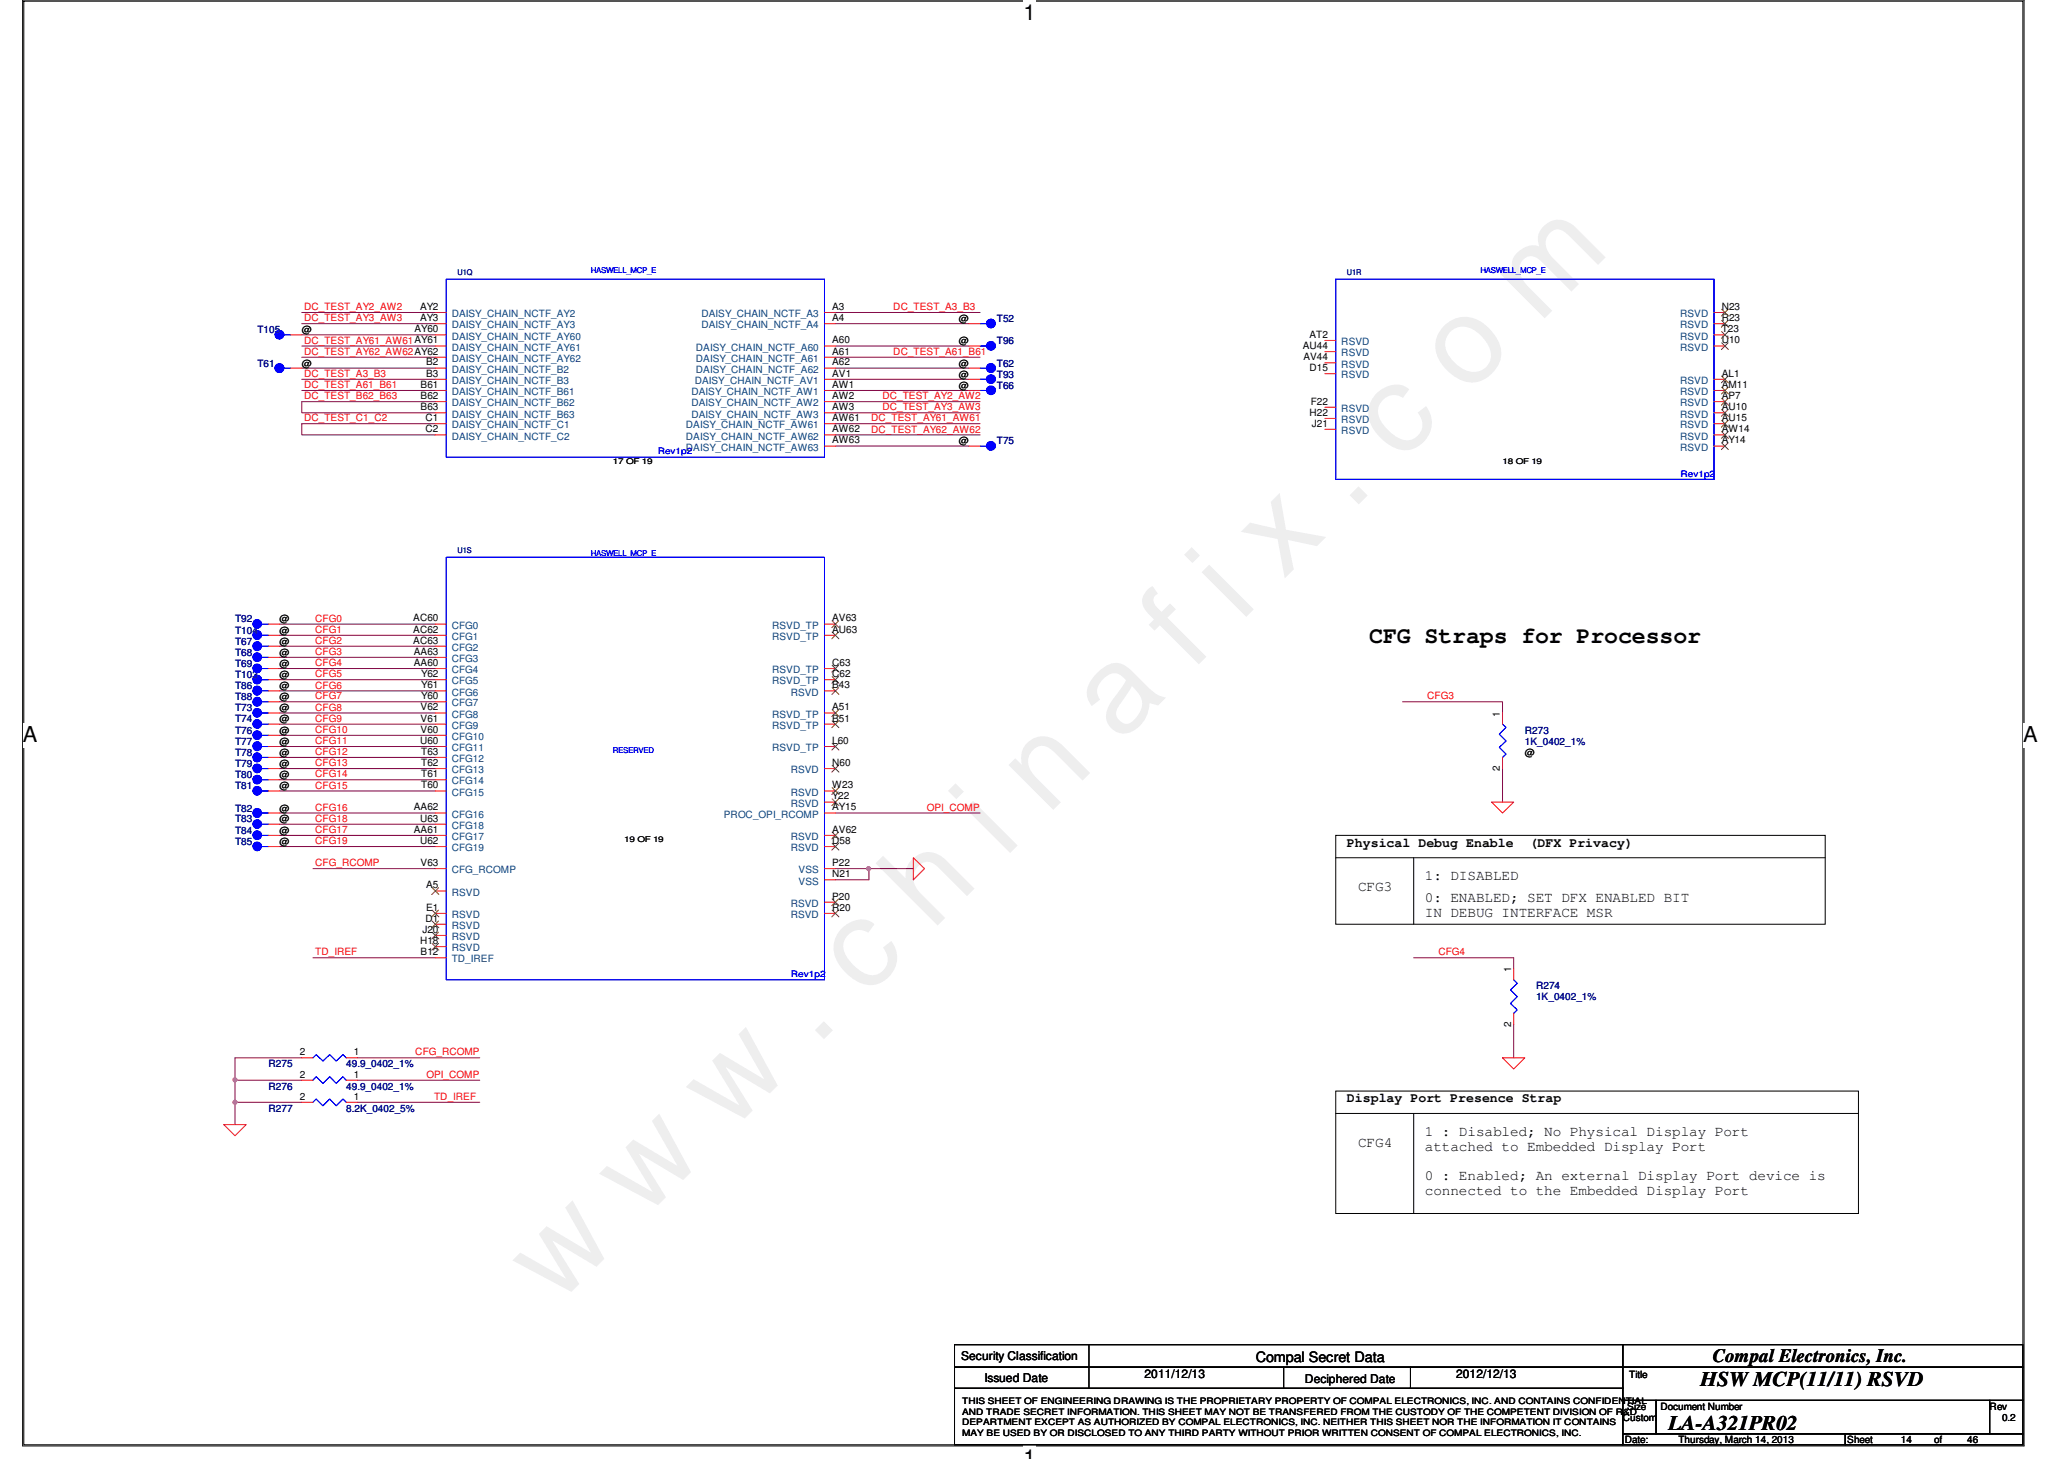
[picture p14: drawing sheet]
<svg xmlns="http://www.w3.org/2000/svg" width="297mm" height="210mm" viewBox="0 0 297 210" stroke-linecap="round" stroke-linejoin="round" font-family="sans-serif">
<defs><g id="words">
<text font-size="17.6" fill="#f0f" x="80.1" y="188" transform="rotate(-45 80.1 188)">w w w . c h i n a f i x . c o m</text>
<text font-size="3.3" x="197.1" y="92.5">CFG Straps for Processor</text>
<g font-size="3.1">
<text x="147.3" y="2.9">1</text>
<text x="3.3" y="106.8">A</text>
<text x="291.2" y="106.8">A</text>
<text x="147.3" y="210.7">1</text>
</g>
<g font-size="3">
<text x="244.7" y="199.4">HSW MCP(11/11) RSVD</text>
<text x="240.1" y="205.8">LA-A321PR02</text>
</g>
<text font-size="2.7" x="246.5" y="195.9">Compal Electronics, Inc.</text>
<g font-size="2.1">
<text x="195.4" y="128.2">CFG3</text>
<text x="205.1" y="129.8">0: ENABLED; SET DFX ENABLED BIT</text>
<text x="205.1" y="132">IN DEBUG INTERFACE MSR</text>
<text x="205.1" y="126.6">1: DISABLED</text>
<text x="195.4" y="165">CFG4</text>
<text x="205.1" y="163.4">1 : Disabled; No Physical Display Port</text>
<text x="205.1" y="165.6">attached to Embedded Display Port</text>
<text x="205.1" y="169.8">0 : Enabled; An external Display Port device is</text>
<text x="205.1" y="172">connected to the Embedded Display Port</text>
<text x="180.7" y="195.9">Compal Secret Data</text>
</g>
<g font-size="1.9">
<text x="193.8" y="121.8">Physical Debug Enable</text>
<text x="220.1" y="121.8">(DFX Privacy)</text>
<text x="193.8" y="158.6">Display Port Presence Strap</text>
</g>
<g font-size="1.7">
<text x="138.3" y="195.7">Security Classification</text>
<text x="141.7" y="198.8">Issued Date</text>
<text x="164.7" y="198.3">2011/12/13</text>
<text x="187.8" y="198.9">Deciphered Date</text>
<text x="209.5" y="198.3">2012/12/13</text>
</g>
<g font-size="1.4" fill="#000080">
<text x="37" y="47.9">T105</text>
<text x="143.5" y="46.3">T52</text>
<text x="37" y="52.7">T61</text>
<text x="143.5" y="52.7">T62</text>
<text x="143.5" y="49.5">T96</text>
<text x="143.5" y="54.3">T93</text>
<text x="143.5" y="55.9">T66</text>
<text x="143.5" y="63.9">T75</text>
<text x="33.8" y="89.5">T92</text>
<text x="33.8" y="91.1">T104</text>
<text x="33.8" y="95.9">T69</text>
<text x="33.8" y="92.8">T67</text>
<text x="33.8" y="94.3">T68</text>
<text x="33.8" y="97.5">T103</text>
<text x="33.8" y="99.1">T86</text>
<text x="33.8" y="100.8">T88</text>
<text x="33.8" y="105.5">T76</text>
<text x="33.8" y="107.1">T77</text>
<text x="33.8" y="102.3">T73</text>
<text x="33.8" y="103.9">T74</text>
<text x="219.5" y="105.5">R273</text>
<text x="219.5" y="107.1">1K_0402_1%</text>
<text x="33.8" y="113.5">T81</text>
<text x="33.8" y="110.3">T79</text>
<text x="33.8" y="111.9">T80</text>
<text x="33.8" y="108.8">T78</text>
<text x="33.8" y="116.8">T82</text>
<text x="33.8" y="119.9">T84</text>
<text x="33.8" y="118.3">T83</text>
<text x="33.8" y="121.5">T85</text>
<text x="221.1" y="142.3">R274</text>
<text x="221.1" y="143.9">1K_0402_1%</text>
<text x="38.6" y="153.5">R275</text>
<text x="49.8" y="153.5">49.9_0402_1%</text>
<text x="38.6" y="159.9">R277</text>
<text x="38.6" y="156.8">R276</text>
<text x="49.8" y="159.9">8.2K_0402_5%</text>
<text x="49.8" y="156.8">49.9_0402_1%</text>
</g>
<g font-size="1.4">
<text x="43.4" y="47.9">@</text>
<text x="59.6" y="47.8">AY60</text>
<text x="60.4" y="46.2">AY3</text>
<text x="60.4" y="44.6">AY2</text>
<text x="119.8" y="46.2">A4</text>
<text x="119.8" y="44.6">A3</text>
<text x="138" y="46.3">@</text>
<text x="247.8" y="46.2">R23</text>
<text x="247.8" y="44.6">N23</text>
<text x="247.8" y="47.8">T23</text>
<text x="43.4" y="52.7">@</text>
<text x="61.3" y="52.6">B2</text>
<text x="119.8" y="52.6">A62</text>
<text x="119.8" y="49.4">A60</text>
<text x="119.8" y="51">A61</text>
<text x="138" y="52.7">@</text>
<text x="138" y="49.5">@</text>
<text x="187.5" y="50.2">AU44</text>
<text x="187.6" y="51.8">AV44</text>
<text x="188.5" y="53.4">D15</text>
<text x="188.5" y="48.6">AT2</text>
<text x="247.8" y="49.4">U10</text>
<text x="60.5" y="59">B63</text>
<text x="60.5" y="57.4">B62</text>
<text x="60.5" y="55.8">B61</text>
<text x="61.3" y="54.2">B3</text>
<text x="119.8" y="54.2">AV1</text>
<text x="119.8" y="59">AW3</text>
<text x="119.8" y="57.4">AW2</text>
<text x="119.8" y="55.8">AW1</text>
<text x="138" y="54.3">@</text>
<text x="138" y="55.9">@</text>
<text x="188.5" y="59.8">H22</text>
<text x="188.6" y="58.2">F22</text>
<text x="247.8" y="57.4">AP7</text>
<text x="247.8" y="54.2">AL1</text>
<text x="247.8" y="55.8">AM11</text>
<text x="247.8" y="59">AU10</text>
<text x="61.3" y="62.2">C2</text>
<text x="61.3" y="60.6">C1</text>
<text x="119.8" y="62.2">AW62</text>
<text x="119.8" y="63.8">AW63</text>
<text x="119.8" y="60.6">AW61</text>
<text x="138" y="63.9">@</text>
<text x="188.8" y="61.4">J21</text>
<text x="247.8" y="60.6">AU15</text>
<text x="247.8" y="62.2">AW14</text>
<text x="247.8" y="63.8">AY14</text>
<text x="40.2" y="89.5">@</text>
<text x="59.5" y="89.4">AC60</text>
<text x="119.8" y="89.4">AV63</text>
<text x="40.2" y="91.1">@</text>
<text x="40.2" y="95.9">@</text>
<text x="40.2" y="92.8">@</text>
<text x="40.2" y="94.3">@</text>
<text x="59.5" y="92.6">AC63</text>
<text x="59.5" y="91">AC62</text>
<text x="59.6" y="95.8">AA60</text>
<text x="59.6" y="94.2">AA63</text>
<text x="119.8" y="91">AU63</text>
<text x="119.8" y="95.8">C63</text>
<text x="40.2" y="97.5">@</text>
<text x="40.2" y="99.1">@</text>
<text x="40.2" y="100.8">@</text>
<text x="60.6" y="100.6">Y60</text>
<text x="60.6" y="99">Y61</text>
<text x="60.6" y="97.4">Y62</text>
<text x="119.8" y="97.4">C62</text>
<text x="119.8" y="99">B43</text>
<text x="40.2" y="105.5">@</text>
<text x="40.2" y="107.1">@</text>
<text x="40.2" y="102.3">@</text>
<text x="40.2" y="103.9">@</text>
<text x="60.4" y="107">U60</text>
<text x="60.5" y="105.4">V60</text>
<text x="60.5" y="103.8">V61</text>
<text x="60.5" y="102.2">V62</text>
<text x="119.8" y="107">L60</text>
<text x="119.8" y="103.8">B51</text>
<text x="119.8" y="102.2">A51</text>
<text x="215.9" y="103.1" transform="rotate(-90 215.9 103.1)">1</text>
<text x="40.2" y="113.5">@</text>
<text x="40.2" y="110.3">@</text>
<text x="40.2" y="111.9">@</text>
<text x="40.2" y="108.8">@</text>
<text x="60.6" y="108.6">T63</text>
<text x="60.6" y="110.2">T62</text>
<text x="60.6" y="113.4">T60</text>
<text x="60.6" y="111.8">T61</text>
<text x="119.8" y="110.2">N60</text>
<text x="119.8" y="113.4">W23</text>
<text x="215.9" y="110.9" transform="rotate(-90 215.9 110.9)">2</text>
<text x="219.5" y="108.8">@</text>
<text x="40.2" y="116.8">@</text>
<text x="40.2" y="119.9">@</text>
<text x="40.2" y="118.3">@</text>
<text x="59.6" y="119.8">AA61</text>
<text x="59.6" y="116.6">AA62</text>
<text x="60.4" y="118.2">U63</text>
<text x="119.8" y="116.6">AY15</text>
<text x="119.8" y="115">Y22</text>
<text x="119.8" y="119.8">AV62</text>
<text x="40.2" y="121.5">@</text>
<text x="60.4" y="121.4">U62</text>
<text x="60.5" y="124.6">V63</text>
<text x="119.8" y="124.6">P22</text>
<text x="119.8" y="121.4">D58</text>
<text x="61.3" y="127.8">A5</text>
<text x="61.3" y="131">E1</text>
<text x="119.8" y="126.2">N21</text>
<text x="119.8" y="131">R20</text>
<text x="119.8" y="129.4">P20</text>
<text x="60.4" y="135.8">H18</text>
<text x="60.5" y="137.4">B12</text>
<text x="60.8" y="134.2">J20</text>
<text x="61.3" y="132.6">D1</text>
<text x="217.5" y="139.9" transform="rotate(-90 217.5 139.9)">1</text>
<text x="217.5" y="147.7" transform="rotate(-90 217.5 147.7)">2</text>
<text x="43.1" y="151.8">2</text>
<text x="43.1" y="155">2</text>
<text x="50.9" y="151.8">1</text>
<text x="50.9" y="155">1</text>
<text x="43.1" y="158.2">2</text>
<text x="50.9" y="158.2">1</text>
<text x="234.2" y="202.8">Size</text>
<text x="234.5" y="198.2">Title</text>
<text x="239" y="202.8">Document Number</text>
<text x="286.3" y="202.8">Rev</text>
<text x="233.5" y="204.4">Custom</text>
<text x="233.8" y="207.6">Date:</text>
<text x="241.6" y="207.6">Thursday, March 14, 2013</text>
<text x="265.8" y="207.6">Sheet</text>
<text x="273.6" y="207.6">14</text>
<text x="278.3" y="207.6">of</text>
<text x="283.1" y="207.6">46</text>
<text x="288.1" y="204.4">0.2</text>
</g>
<g font-size="1.4" fill="#f00">
<text x="43.8" y="44.6">DC_TEST_AY2_AW2</text>
<text x="43.8" y="46.2">DC_TEST_AY3_AW3</text>
<text x="128.6" y="44.6">DC_TEST_A3_B3</text>
<text x="43.8" y="49.4">DC_TEST_AY61_AW61AY61</text>
<text x="43.8" y="51.1">DC_TEST_AY62_AW62AY62</text>
<text x="128.6" y="51.1">DC_TEST_A61_B61</text>
<text x="43.8" y="54.2">DC_TEST_A3_B3</text>
<text x="43.8" y="55.8">DC_TEST_A61_B61</text>
<text x="43.8" y="57.4">DC_TEST_B62_B63</text>
<text x="127" y="57.4">DC_TEST_AY2_AW2</text>
<text x="127" y="59.1">DC_TEST_AY3_AW3</text>
<text x="43.8" y="60.6">DC_TEST_C1_C2</text>
<text x="125.4" y="60.6">DC_TEST_AY61_AW61</text>
<text x="125.4" y="62.2">DC_TEST_AY62_AW62</text>
<text x="45.4" y="89.5">CFG0</text>
<text x="45.4" y="91.1">CFG1</text>
<text x="45.4" y="92.6">CFG2</text>
<text x="45.4" y="94.2">CFG3</text>
<text x="45.4" y="95.8">CFG4</text>
<text x="45.4" y="97.5">CFG5</text>
<text x="45.4" y="99.1">CFG6</text>
<text x="45.4" y="100.6">CFG7</text>
<text x="205.4" y="100.6">CFG3</text>
<text x="45.4" y="102.2">CFG8</text>
<text x="45.4" y="103.8">CFG9</text>
<text x="45.4" y="105.5">CFG10</text>
<text x="45.4" y="107.1">CFG11</text>
<text x="45.4" y="108.6">CFG12</text>
<text x="45.4" y="110.2">CFG13</text>
<text x="45.4" y="111.8">CFG14</text>
<text x="45.4" y="113.5">CFG15</text>
<text x="45.4" y="116.6">CFG16</text>
<text x="45.4" y="119.8">CFG17</text>
<text x="45.4" y="118.2">CFG18</text>
<text x="133.4" y="116.6">OPI_COMP</text>
<text x="45.4" y="121.5">CFG19</text>
<text x="45.4" y="124.6">CFG_RCOMP</text>
<text x="45.4" y="137.5">TD_IREF</text>
<text x="207" y="137.5">CFG4</text>
<text x="59.8" y="151.8">CFG_RCOMP</text>
<text x="61.4" y="155.1">OPI_COMP</text>
<text x="62.5" y="158.2">TD_IREF</text>
</g>
<g font-size="1.4" fill="#004080">
<text x="65" y="47.2">DAISY_CHAIN_NCTF_AY3</text>
<text x="65" y="45.6">DAISY_CHAIN_NCTF_AY2</text>
<text x="101" y="47.2">DAISY_CHAIN_NCTF_A4</text>
<text x="101" y="45.6">DAISY_CHAIN_NCTF_A3</text>
<text x="241.8" y="47.2">RSVD</text>
<text x="241.8" y="45.6">RSVD</text>
<text x="65" y="53.6">DAISY_CHAIN_NCTF_B2</text>
<text x="65" y="50.5">DAISY_CHAIN_NCTF_AY61</text>
<text x="65" y="52.1">DAISY_CHAIN_NCTF_AY62</text>
<text x="65" y="48.9">DAISY_CHAIN_NCTF_AY60</text>
<text x="100.2" y="53.6">DAISY_CHAIN_NCTF_A62</text>
<text x="100.2" y="50.5">DAISY_CHAIN_NCTF_A60</text>
<text x="100.2" y="52.1">DAISY_CHAIN_NCTF_A61</text>
<text x="193" y="52.9">RSVD</text>
<text x="193" y="51.3">RSVD</text>
<text x="193" y="49.7">RSVD</text>
<text x="241.8" y="50.5">RSVD</text>
<text x="241.8" y="48.9">RSVD</text>
<text x="65" y="58.5">DAISY_CHAIN_NCTF_B62</text>
<text x="65" y="55.2">DAISY_CHAIN_NCTF_B3</text>
<text x="65" y="56.9">DAISY_CHAIN_NCTF_B61</text>
<text x="99.5" y="58.5">DAISY_CHAIN_NCTF_AW2</text>
<text x="99.5" y="56.9">DAISY_CHAIN_NCTF_AW1</text>
<text x="100" y="55.2">DAISY_CHAIN_NCTF_AV1</text>
<text x="193" y="59.3">RSVD</text>
<text x="193" y="54.4">RSVD</text>
<text x="241.8" y="58.5">RSVD</text>
<text x="241.8" y="55.2">RSVD</text>
<text x="241.8" y="56.9">RSVD</text>
<text x="65" y="63.2">DAISY_CHAIN_NCTF_C2</text>
<text x="65" y="61.6">DAISY_CHAIN_NCTF_C1</text>
<text x="65" y="60.1">DAISY_CHAIN_NCTF_B63</text>
<text x="98.7" y="63.2">DAISY_CHAIN_NCTF_AW62</text>
<text x="98.7" y="64.9">DAISY_CHAIN_NCTF_AW63</text>
<text x="98.7" y="61.6">DAISY_CHAIN_NCTF_AW61</text>
<text x="99.5" y="60.1">DAISY_CHAIN_NCTF_AW3</text>
<text x="193" y="62.4">RSVD</text>
<text x="193" y="60.9">RSVD</text>
<text x="241.8" y="60.1">RSVD</text>
<text x="241.8" y="61.6">RSVD</text>
<text x="241.8" y="63.2">RSVD</text>
<text x="241.8" y="64.9">RSVD</text>
<text x="65" y="95.2">CFG3</text>
<text x="65" y="93.6">CFG2</text>
<text x="65" y="92.1">CFG1</text>
<text x="65" y="90.5">CFG0</text>
<text x="111.1" y="92.1">RSVD_TP</text>
<text x="111.1" y="90.5">RSVD_TP</text>
<text x="65" y="101.6">CFG7</text>
<text x="65" y="100.1">CFG6</text>
<text x="65" y="98.5">CFG5</text>
<text x="65" y="96.9">CFG4</text>
<text x="111.1" y="96.9">RSVD_TP</text>
<text x="111.1" y="98.5">RSVD_TP</text>
<text x="113.8" y="100.1">RSVD</text>
<text x="65" y="106.5">CFG10</text>
<text x="65" y="104.9">CFG9</text>
<text x="65" y="103.3">CFG8</text>
<text x="111.1" y="104.9">RSVD_TP</text>
<text x="111.1" y="103.3">RSVD_TP</text>
<text x="65" y="108.1">CFG11</text>
<text x="65" y="109.6">CFG12</text>
<text x="65" y="111.3">CFG13</text>
<text x="65" y="112.9">CFG14</text>
<text x="111.1" y="108.1">RSVD_TP</text>
<text x="113.8" y="111.3">RSVD</text>
<text x="65" y="119.3">CFG18</text>
<text x="65" y="117.6">CFG16</text>
<text x="65" y="114.5">CFG15</text>
<text x="104.2" y="117.6">PROC_OPI_RCOMP</text>
<text x="113.8" y="116.1">RSVD</text>
<text x="113.8" y="114.5">RSVD</text>
<text x="65" y="120.9">CFG17</text>
<text x="65" y="125.6">CFG_RCOMP</text>
<text x="65" y="122.5">CFG19</text>
<text x="113.8" y="122.5">RSVD</text>
<text x="113.8" y="120.9">RSVD</text>
<text x="114.9" y="125.6">VSS</text>
<text x="65" y="128.9">RSVD</text>
<text x="113.8" y="130.5">RSVD</text>
<text x="114.9" y="127.3">VSS</text>
<text x="65" y="132.1">RSVD</text>
<text x="65" y="133.6">RSVD</text>
<text x="65" y="135.3">RSVD</text>
<text x="65" y="136.9">RSVD</text>
<text x="113.8" y="132.1">RSVD</text>
<text x="65" y="138.5">TD_IREF</text>
</g>
<g font-size="1.3" fill="#00f">
<text x="94.7" y="65.4">Rev1p2</text>
<text x="241.8" y="68.6">Rev1p2</text>
<text x="113.8" y="140.6">Rev1p2</text>
</g>
<g font-size="1.3">
<text x="138.5" y="202">THIS SHEET OF ENGINEERING DRAWING IS THE PROPRIETARY PROPERTY OF COMPAL ELECTRONICS, INC. AND CONTAINS CONFIDENTIAL</text>
<text x="138.5" y="203.5">AND TRADE SECRET INFORMATION. THIS SHEET MAY NOT BE TRANSFERED FROM THE CUSTODY OF THE COMPETENT DIVISION OF R&amp;D</text>
<text x="138.5" y="205.1">DEPARTMENT EXCEPT AS AUTHORIZED BY COMPAL ELECTRONICS, INC. NEITHER THIS SHEET NOR THE INFORMATION IT CONTAINS</text>
<text x="138.5" y="206.6">MAY BE USED BY OR DISCLOSED TO ANY THIRD PARTY WITHOUT PRIOR WRITTEN CONSENT OF COMPAL ELECTRONICS, INC.</text>
</g>
<g font-size="1.1" fill="#000080">
<text x="65.8" y="39.5">U1Q</text>
<text x="193.8" y="39.5">U1R</text>
<text x="65.8" y="79.5">U1S</text>
</g>
<g font-size="1.1" fill="#00f">
<text x="85" y="39.2">HASWELL_MCP_E</text>
<text x="213.1" y="39.2">HASWELL_MCP_E</text>
<text x="85" y="80.1">HASWELL_MCP_E</text>
<text x="88.2" y="108.4">RESERVED</text>
</g>
<g font-size="1.1">
<text x="88.2" y="66.8">17 OF 19</text>
<text x="216.2" y="66.8">18 OF 19</text>
<text x="89.8" y="121.2">19 OF 19</text>
</g>
</g></defs>
<path d="M3.3 0h288v208h-288zM3.4 .2h287.7v207.7h-287.7z" fill="none" stroke="#000" stroke-width=".14"/>
<g fill="#fff">
<path d="M147.3 .1h1.7v3.5h-1.7z"/>
<path d="M147.3 207.9h1.7v2h-1.7z"/>
<path d="M3.3 104h2.1v3.5h-2.1z"/>
<path d="M291.2 104h2v3.5h-2z"/>
</g>
<path d="M192.2 123.4h70.5M192.2 120.2h70.5v12.8h-70.5zM192.2 157h75.3v17.6h-75.3zM192.2 160.2h75.3" fill="none" stroke="#000" stroke-width=".14"/>
<g fill="none" stroke="#800040" stroke-width=".14">
<path d="M43.4 48.2h19.2M43.4 53h19.2M43.4 45h19.2M43.4 46.6h19.2M43.4 49.8h19.2M43.4 51.4h19.2M43.4 54.6h19.2M43.4 56.2h19.2M62.6 57.8h-19.2v1.6h19.2M62.6 61h-19.2v1.6h19.2M40.2 89.8h22.4M40.2 91.4h22.4"/>
<path d="M40.2 93h22.4M40.2 94.6h22.4M40.2 96.2h22.4M40.2 97.8h22.4M40.2 99.4h22.4M40.2 101h22.4M40.2 102.6h22.4M40.2 104.2h22.4M40.2 105.8h22.4M40.2 107.4h22.4M40.2 109h22.4M40.2 110.6h22.4"/>
<path d="M40.2 112.2h22.4M40.2 113.8h22.4M40.2 117h22.4M40.2 118.6h22.4M40.2 120.2h22.4M40.2 121.8h22.4M45 125h17.6M45 137.8h17.6M33.8 152.2h9.6M33.8 155.4h9.6M43.4 158.6h-9.6v3.2"/>
</g>
<circle cx="33.8" cy="158.6" r=".3" fill="#f0f"/>
<circle cx="33.8" cy="158.6" r=".3" fill="none" stroke="#f0f" stroke-width=".14"/>
<path d="M33.8 152.2v6.4M51.4 152.2h17.6M51.4 155.4h17.6" fill="none" stroke="#800040" stroke-width=".14"/>
<circle cx="33.8" cy="155.4" r=".3" fill="#f0f"/>
<circle cx="33.8" cy="155.4" r=".3" fill="none" stroke="#f0f" stroke-width=".14"/>
<path d="M51.4 158.6h17.6" fill="none" stroke="#800040" stroke-width=".14"/>
<path d="M32.2 161.8h3.2l-1.6 1.6z" fill="none" stroke="#f00" stroke-width=".14"/>
<g fill="none" stroke="#000" stroke-width=".14">
<path d="M137.4 193.5h96.1v3.2h-96.1zM137.4 196.7h96.1v3h-96.1zM137.4 199.7h96.1v8.2h-96.1zM156.7 193.5v6.2M184.7 196.7v3M203 196.7v3M233.5 193.5h57.6v3.2h-57.6zM233.5 196.7h57.6v4.8h-57.6zM233.5 201.5h4.8v4.8h-4.8zM233.5 206.3h32.1v1.6h-32.1zM238.3 201.5h48v4.8h-48zM265.6 206.3h25.5v1.6h-25.5z"/>
<path d="M286.3 201.5h4.8v4.8h-4.8z"/>
</g>
<circle cx="37" cy="113.8" r=".62" fill="#00f"/>
<g fill="none" stroke="#00f" stroke-width=".14">
<path d="M37.7 113.8h.9"/>
<circle cx="37" cy="113.8" r=".62"/>
</g>
<circle cx="37" cy="113.8" r=".62" fill="#00f"/>
<g fill="none" stroke="#00f" stroke-width=".14">
<path d="M118.7 40.2h-54.5v25.6h54.5M37.7 113.8h.9"/>
<circle cx="37" cy="113.8" r=".62"/>
</g>
<g fill="none" stroke="#f00" stroke-width=".14">
<path d="M62.6 59.4h1.6M62.6 57.8h1.6M62.6 53h1.6M62.6 54.6h1.6M62.6 56.2h1.6M62.6 49.8h1.6M62.6 51.4h1.6M62.6 46.6h1.6M62.6 48.2h1.6M62.6 45h1.6M62.6 62.6h1.6M62.6 61h1.6"/>
<path d="M38.6 113.8h1.6"/>
</g>
<circle cx="37" cy="97.8" r=".62" fill="#00f"/>
<g fill="none" stroke="#00f" stroke-width=".14">
<path d="M37.7 97.8h.9"/>
<circle cx="37" cy="97.8" r=".62"/>
</g>
<circle cx="37" cy="97.8" r=".62" fill="#00f"/>
<g fill="none" stroke="#00f" stroke-width=".14">
<path d="M37.7 97.8h.9"/>
<circle cx="37" cy="97.8" r=".62"/>
</g>
<path d="M38.6 97.8h1.6" fill="none" stroke="#f00" stroke-width=".14"/>
<circle cx="37" cy="91.3" r=".63" fill="#00f"/>
<g fill="none" stroke="#00f" stroke-width=".14">
<path d="M37.7 91.4h.9"/>
<circle cx="37" cy="91.3" r=".63"/>
</g>
<circle cx="37" cy="91.3" r=".63" fill="#00f"/>
<g fill="none" stroke="#00f" stroke-width=".14">
<path d="M37.7 91.4h.9"/>
<circle cx="37" cy="91.3" r=".63"/>
</g>
<path d="M38.6 91.4h1.6" fill="none" stroke="#f00" stroke-width=".14"/>
<circle cx="37" cy="105.8" r=".62" fill="#00f"/>
<g fill="none" stroke="#00f" stroke-width=".14">
<path d="M37.7 105.8h.9"/>
<circle cx="37" cy="105.8" r=".62"/>
</g>
<circle cx="37" cy="105.8" r=".62" fill="#00f"/>
<g fill="none" stroke="#00f" stroke-width=".14">
<path d="M37.7 105.8h.9"/>
<circle cx="37" cy="105.8" r=".62"/>
</g>
<path d="M38.6 105.8h1.6" fill="none" stroke="#f00" stroke-width=".14"/>
<circle cx="37" cy="110.5" r=".62" fill="#00f"/>
<g fill="none" stroke="#00f" stroke-width=".14">
<path d="M37.7 110.6h.9"/>
<circle cx="37" cy="110.5" r=".62"/>
</g>
<circle cx="37" cy="110.5" r=".62" fill="#00f"/>
<g fill="none" stroke="#00f" stroke-width=".14">
<path d="M64.2 80.2h54.5v60.8h-54.5zM37.7 110.6h.9M45 152.2l.5-.5 1 1 1-1 .9 1 1-1 .4 .5"/>
<circle cx="37" cy="110.5" r=".62"/>
</g>
<g fill="none" stroke="#f00" stroke-width=".14">
<path d="M62.6 99.4h1.6M62.6 97.8h1.6M62.6 96.2h1.6M62.6 94.6h1.6M62.6 93h1.6M62.6 91.4h1.6M62.6 89.8h1.6M38.6 110.6h1.6M62.6 118.6h1.6M62.6 101h1.6M62.6 107.4h1.6M62.6 109h1.6"/>
<path d="M62.6 105.8h1.6M62.6 104.2h1.6M62.6 102.6h1.6M62.6 110.6h1.6M62.6 117h1.6M62.6 113.8h1.6M62.6 112.2h1.6M62.6 120.2h1.6M62.6 128.2h1.6M62.6 125h1.6M62.6 121.8h1.6M62.6 137.8h1.6"/>
<path d="M62.6 131.4h1.6M62.6 133h1.6M62.6 134.6h1.6M62.6 136.2h1.6M43.4 152.2h1.6M49.8 152.2h1.6"/>
</g>
<path d="M62.2 127.7l1 1M62.2 130.9l1 1M62.2 132.5l1 1M62.2 134.1l1 1M62.2 135.7l1 1M63.1 127.7l-1 1M63.1 130.9l-1 1M63.1 132.5l-1 1M63.1 134.1l-1 1M63.1 135.7l-1 1" fill="none" stroke="#804000" stroke-width=".14"/>
<circle cx="37" cy="99.3" r=".63" fill="#00f"/>
<g fill="none" stroke="#00f" stroke-width=".14">
<path d="M37.7 99.4h.9"/>
<circle cx="37" cy="99.3" r=".63"/>
</g>
<circle cx="37" cy="99.3" r=".63" fill="#00f"/>
<g fill="none" stroke="#00f" stroke-width=".14">
<path d="M37.7 99.4h.9"/>
<circle cx="37" cy="99.3" r=".63"/>
</g>
<path d="M38.6 99.4h1.6" fill="none" stroke="#f00" stroke-width=".14"/>
<circle cx="37" cy="107.3" r=".63" fill="#00f"/>
<g fill="none" stroke="#00f" stroke-width=".14">
<path d="M37.7 107.4h.9"/>
<circle cx="37" cy="107.3" r=".63"/>
</g>
<circle cx="37" cy="107.3" r=".63" fill="#00f"/>
<g fill="none" stroke="#00f" stroke-width=".14">
<path d="M37.7 107.4h.9"/>
<circle cx="37" cy="107.3" r=".63"/>
</g>
<path d="M38.6 107.4h1.6" fill="none" stroke="#f00" stroke-width=".14"/>
<circle cx="37" cy="102.5" r=".62" fill="#00f"/>
<g fill="none" stroke="#00f" stroke-width=".14">
<path d="M37.7 102.6h.9"/>
<circle cx="37" cy="102.5" r=".62"/>
</g>
<circle cx="37" cy="102.5" r=".62" fill="#00f"/>
<g fill="none" stroke="#00f" stroke-width=".14">
<path d="M37.7 102.6h.9"/>
<circle cx="37" cy="102.5" r=".62"/>
</g>
<path d="M38.6 102.6h1.6" fill="none" stroke="#f00" stroke-width=".14"/>
<circle cx="37" cy="112.2" r=".62" fill="#00f"/>
<g fill="none" stroke="#00f" stroke-width=".14">
<path d="M37.7 112.2h.9"/>
<circle cx="37" cy="112.2" r=".62"/>
</g>
<circle cx="37" cy="112.2" r=".62" fill="#00f"/>
<g fill="none" stroke="#00f" stroke-width=".14">
<path d="M37.7 112.2h.9"/>
<circle cx="37" cy="112.2" r=".62"/>
</g>
<path d="M38.6 112.2h1.6" fill="none" stroke="#f00" stroke-width=".14"/>
<circle cx="37" cy="121.8" r=".62" fill="#00f"/>
<g fill="none" stroke="#00f" stroke-width=".14">
<path d="M37.7 121.8h.9"/>
<circle cx="37" cy="121.8" r=".62"/>
</g>
<circle cx="37" cy="121.8" r=".62" fill="#00f"/>
<g fill="none" stroke="#00f" stroke-width=".14">
<path d="M37.7 121.8h.9"/>
<circle cx="37" cy="121.8" r=".62"/>
</g>
<path d="M38.6 121.8h1.6" fill="none" stroke="#f00" stroke-width=".14"/>
<circle cx="40.2" cy="53" r=".64" fill="#00f"/>
<g fill="none" stroke="#00f" stroke-width=".14">
<path d="M40.9 53h.9"/>
<circle cx="40.2" cy="53" r=".64"/>
</g>
<circle cx="40.2" cy="53" r=".64" fill="#00f"/>
<g fill="none" stroke="#00f" stroke-width=".14">
<path d="M40.9 53h.9"/>
<circle cx="40.2" cy="53" r=".64"/>
</g>
<path d="M41.8 53h1.6" fill="none" stroke="#f00" stroke-width=".14"/>
<circle cx="37" cy="96.2" r=".62" fill="#00f"/>
<g fill="none" stroke="#00f" stroke-width=".14">
<path d="M37.7 96.2h.9"/>
<circle cx="37" cy="96.2" r=".62"/>
</g>
<circle cx="37" cy="96.2" r=".62" fill="#00f"/>
<g fill="none" stroke="#00f" stroke-width=".14">
<path d="M37.7 96.2h.9"/>
<circle cx="37" cy="96.2" r=".62"/>
</g>
<path d="M38.6 96.2h1.6" fill="none" stroke="#f00" stroke-width=".14"/>
<circle cx="37" cy="117" r=".63" fill="#00f"/>
<g fill="none" stroke="#00f" stroke-width=".14">
<path d="M37.7 117h.9"/>
<circle cx="37" cy="117" r=".63"/>
</g>
<circle cx="37" cy="117" r=".63" fill="#00f"/>
<g fill="none" stroke="#00f" stroke-width=".14">
<path d="M37.7 117h.9"/>
<circle cx="37" cy="117" r=".63"/>
</g>
<path d="M38.6 117h1.6" fill="none" stroke="#f00" stroke-width=".14"/>
<circle cx="37" cy="89.8" r=".62" fill="#00f"/>
<g fill="none" stroke="#00f" stroke-width=".14">
<path d="M37.7 89.8h.9"/>
<circle cx="37" cy="89.8" r=".62"/>
</g>
<circle cx="37" cy="89.8" r=".62" fill="#00f"/>
<g fill="none" stroke="#00f" stroke-width=".14">
<path d="M37.7 89.8h.9"/>
<circle cx="37" cy="89.8" r=".62"/>
</g>
<path d="M38.6 89.8h1.6" fill="none" stroke="#f00" stroke-width=".14"/>
<circle cx="37" cy="109" r=".63" fill="#00f"/>
<g fill="none" stroke="#00f" stroke-width=".14">
<path d="M37.7 109h.9"/>
<circle cx="37" cy="109" r=".63"/>
</g>
<circle cx="37" cy="109" r=".63" fill="#00f"/>
<g fill="none" stroke="#00f" stroke-width=".14">
<path d="M37.7 109h.9"/>
<circle cx="37" cy="109" r=".63"/>
</g>
<path d="M38.6 109h1.6" fill="none" stroke="#f00" stroke-width=".14"/>
<circle cx="37" cy="120.2" r=".62" fill="#00f"/>
<g fill="none" stroke="#00f" stroke-width=".14">
<path d="M37.7 120.2h.9"/>
<circle cx="37" cy="120.2" r=".62"/>
</g>
<circle cx="37" cy="120.2" r=".62" fill="#00f"/>
<g fill="none" stroke="#00f" stroke-width=".14">
<path d="M37.7 120.2h.9"/>
<circle cx="37" cy="120.2" r=".62"/>
</g>
<path d="M38.6 120.2h1.6" fill="none" stroke="#f00" stroke-width=".14"/>
<circle cx="37" cy="93" r=".63" fill="#00f"/>
<g fill="none" stroke="#00f" stroke-width=".14">
<path d="M37.7 93h.9"/>
<circle cx="37" cy="93" r=".63"/>
</g>
<circle cx="37" cy="93" r=".63" fill="#00f"/>
<g fill="none" stroke="#00f" stroke-width=".14">
<path d="M37.7 93h.9"/>
<circle cx="37" cy="93" r=".63"/>
</g>
<path d="M38.6 93h1.6" fill="none" stroke="#f00" stroke-width=".14"/>
<circle cx="37" cy="94.5" r=".62" fill="#00f"/>
<g fill="none" stroke="#00f" stroke-width=".14">
<path d="M37.7 94.6h.9"/>
<circle cx="37" cy="94.5" r=".62"/>
</g>
<circle cx="37" cy="94.5" r=".62" fill="#00f"/>
<g fill="none" stroke="#00f" stroke-width=".14">
<path d="M37.7 94.6h.9"/>
<circle cx="37" cy="94.5" r=".62"/>
</g>
<path d="M38.6 94.6h1.6" fill="none" stroke="#f00" stroke-width=".14"/>
<circle cx="37" cy="101" r=".63" fill="#00f"/>
<g fill="none" stroke="#00f" stroke-width=".14">
<path d="M37.7 101h.9"/>
<circle cx="37" cy="101" r=".63"/>
</g>
<circle cx="37" cy="101" r=".63" fill="#00f"/>
<g fill="none" stroke="#00f" stroke-width=".14">
<path d="M37.7 101h.9"/>
<circle cx="37" cy="101" r=".63"/>
</g>
<path d="M38.6 101h1.6" fill="none" stroke="#f00" stroke-width=".14"/>
<circle cx="40.2" cy="48.2" r=".63" fill="#00f"/>
<g fill="none" stroke="#00f" stroke-width=".14">
<path d="M40.9 48.2h.9"/>
<circle cx="40.2" cy="48.2" r=".63"/>
</g>
<circle cx="40.2" cy="48.2" r=".63" fill="#00f"/>
<g fill="none" stroke="#00f" stroke-width=".14">
<path d="M40.9 48.2h.9M45 158.6l.5-.5 1 1 1-1 .9 1 1-1 .4 .5"/>
<circle cx="40.2" cy="48.2" r=".63"/>
</g>
<path d="M41.8 48.2h1.6M43.4 158.6h1.6M49.8 158.6h1.6" fill="none" stroke="#f00" stroke-width=".14"/>
<circle cx="37" cy="104.2" r=".62" fill="#00f"/>
<g fill="none" stroke="#00f" stroke-width=".14">
<path d="M37.7 104.2h.9"/>
<circle cx="37" cy="104.2" r=".62"/>
</g>
<circle cx="37" cy="104.2" r=".62" fill="#00f"/>
<g fill="none" stroke="#00f" stroke-width=".14">
<path d="M192.2 40.2h54.5v28.8h-54.5zM37.7 104.2h.9"/>
<circle cx="37" cy="104.2" r=".62"/>
</g>
<path d="M246.7 57.8h1.5M246.7 49.8h1.5M246.7 54.6h1.5M246.7 56.2h1.5M246.7 59.4h1.5M246.7 46.6h1.5M246.7 45h1.5M246.7 48.2h1.5M246.7 61h1.5M246.7 62.6h1.5M246.7 64.2h1.5M38.6 104.2h1.6" fill="none" stroke="#f00" stroke-width=".14"/>
<g fill="none" stroke="#804000" stroke-width=".14">
<path d="M247.8 57.3l.9 1M247.8 49.3l.9 1M247.8 54.1l.9 1M247.8 55.7l.9 1M247.8 58.9l.9 1M247.8 46.1l.9 1M247.8 44.5l.9 1M247.8 47.7l.9 1M248.7 57.3l-1 1M248.7 49.3l-1 1M248.7 54.1l-1 1M248.7 55.7l-1 1"/>
<path d="M248.7 58.9l-1 1M248.7 46.1l-1 1M248.7 44.5l-1 1M248.7 47.7l-1 1M247.8 60.5l.9 1M247.8 62.1l.9 1M247.8 63.7l.9 1M248.7 60.5l-1 1M248.7 62.1l-1 1M248.7 63.7l-1 1"/>
</g>
<circle cx="37" cy="118.5" r=".62" fill="#00f"/>
<g fill="none" stroke="#00f" stroke-width=".14">
<path d="M37.7 118.6h.9"/>
<circle cx="37" cy="118.5" r=".62"/>
</g>
<circle cx="37" cy="118.5" r=".62" fill="#00f"/>
<g fill="none" stroke="#00f" stroke-width=".14">
<path d="M37.7 118.6h.9M45 155.4l.5-.5 1 1 1-1 .9 1 1-1 .4 .5"/>
<circle cx="37" cy="118.5" r=".62"/>
</g>
<path d="M38.6 118.6h1.6M43.4 155.4h1.6M49.8 155.4h1.6" fill="none" stroke="#f00" stroke-width=".14"/>
<circle cx="33.8" cy="158.6" r=".3" fill="#f0f"/>
<circle cx="33.8" cy="158.6" r=".3" fill="none" stroke="#f0f" stroke-width=".14"/>
<circle cx="33.8" cy="155.4" r=".3" fill="#f0f"/>
<circle cx="33.8" cy="155.4" r=".3" fill="none" stroke="#f0f" stroke-width=".14"/>
<use href="#words"/>
</svg>
